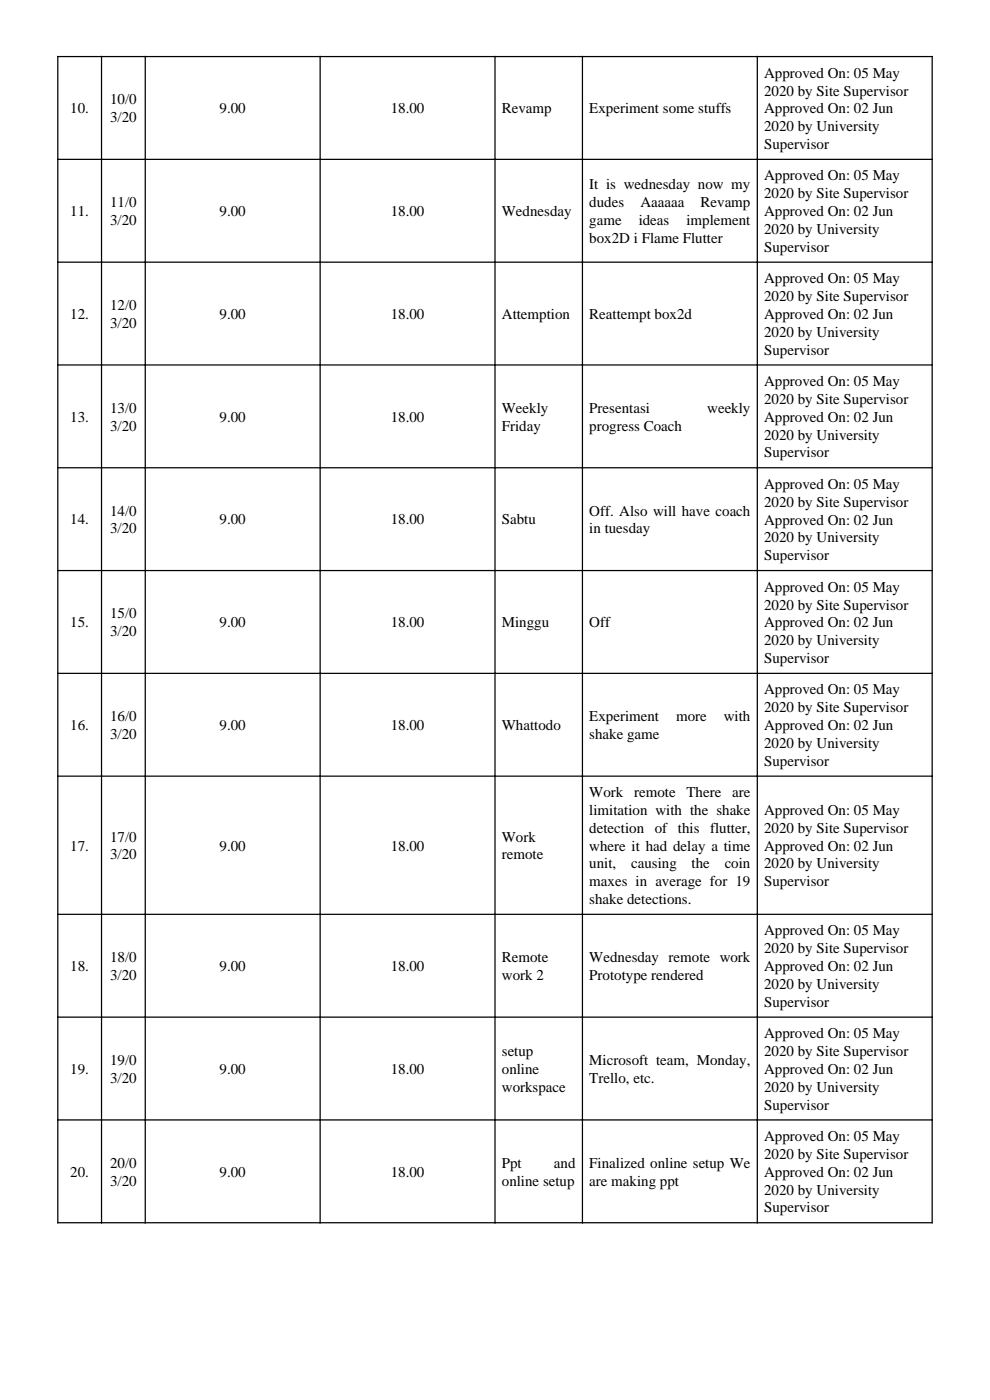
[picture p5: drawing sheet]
<svg xmlns="http://www.w3.org/2000/svg" width="210mm" height="297mm" viewBox="0 0 210 297" stroke-linecap="round" stroke-linejoin="round" font-family="sans-serif">
<defs><g id="words">
<g font-size="3.2">
<text x="162.1" y="16.5">Approved On: 05 May</text>
<text x="23.4" y="22.1">10/0</text>
<text x="162.1" y="20.3">2020 by Site Supervisor</text>
<text x="14.9" y="24">10.</text>
<text x="23.4" y="25.9">3/20</text>
<text x="46.6" y="24">9.00</text>
<text x="82.9" y="24">18.00</text>
<text x="106.5" y="24">Revamp</text>
<text x="125" y="24">Experiment some stuffs</text>
<text x="162.1" y="24.1">Approved On: 02 Jun</text>
<text x="162.1" y="27.8">2020 by University</text>
<text x="162.1" y="31.6">Supervisor</text>
<text x="125" y="40.2">It is wednesday now my</text>
<text x="162.1" y="38.3">Approved On: 05 May</text>
<text x="14.9" y="45.8">11.</text>
<text x="23.4" y="44">11/0</text>
<text x="23.4" y="47.7">3/20</text>
<text x="46.6" y="45.8">9.00</text>
<text x="82.9" y="45.8">18.00</text>
<text x="106.5" y="45.8">Wednesday</text>
<text x="125" y="44">dudes</text>
<text x="125" y="47.7">game</text>
<text x="135.5" y="47.7">ideas</text>
<text x="135.8" y="44">Aaaaaa</text>
<text x="145.6" y="47.7">implement</text>
<text x="148.6" y="44">Revamp</text>
<text x="162.1" y="42.1">2020 by Site Supervisor</text>
<text x="162.1" y="45.9">Approved On: 02 Jun</text>
<text x="125" y="51.5">box2D i Flame Flutter</text>
<text x="162.1" y="49.6">2020 by University</text>
<text x="162.1" y="53.4">Supervisor</text>
<text x="23.4" y="65.8">12/0</text>
<text x="162.1" y="60.1">Approved On: 05 May</text>
<text x="162.1" y="63.9">2020 by Site Supervisor</text>
<text x="14.9" y="67.7">12.</text>
<text x="23.4" y="69.5">3/20</text>
<text x="46.6" y="67.7">9.00</text>
<text x="82.9" y="67.7">18.00</text>
<text x="106.5" y="67.7">Attemption</text>
<text x="125" y="67.7">Reattempt box2d</text>
<text x="162.1" y="67.7">Approved On: 02 Jun</text>
<text x="162.1" y="71.4">2020 by University</text>
<text x="162.1" y="75.2">Supervisor</text>
<text x="162.1" y="81.9">Approved On: 05 May</text>
<text x="14.9" y="89.5">13.</text>
<text x="23.4" y="87.6">13/0</text>
<text x="46.6" y="89.5">9.00</text>
<text x="82.9" y="89.5">18.00</text>
<text x="106.5" y="87.6">Weekly</text>
<text x="125" y="87.6">Presentasi</text>
<text x="150" y="87.6">weekly</text>
<text x="162.1" y="85.7">2020 by Site Supervisor</text>
<text x="162.1" y="89.5">Approved On: 02 Jun</text>
<text x="23.4" y="91.3">3/20</text>
<text x="106.5" y="91.3">Friday</text>
<text x="125" y="91.3">progress Coach</text>
<text x="162.1" y="93.3">2020 by University</text>
<text x="162.1" y="97">Supervisor</text>
<text x="162.1" y="103.7">Approved On: 05 May</text>
<text x="162.1" y="107.5">2020 by Site Supervisor</text>
<text x="14.9" y="111.3">14.</text>
<text x="23.4" y="109.4">14/0</text>
<text x="23.4" y="113.2">3/20</text>
<text x="46.6" y="111.3">9.00</text>
<text x="82.9" y="111.3">18.00</text>
<text x="106.5" y="111.3">Sabtu</text>
<text x="125" y="109.4">Off. Also will have coach</text>
<text x="125" y="113.2">in tuesday</text>
<text x="162.1" y="111.3">Approved On: 02 Jun</text>
<text x="162.1" y="115.1">2020 by University</text>
<text x="162.1" y="118.8">Supervisor</text>
<text x="162.1" y="125.5">Approved On: 05 May</text>
<text x="23.4" y="131.2">15/0</text>
<text x="162.1" y="129.3">2020 by Site Supervisor</text>
<text x="14.9" y="133.1">15.</text>
<text x="23.4" y="135">3/20</text>
<text x="46.6" y="133.1">9.00</text>
<text x="82.9" y="133.1">18.00</text>
<text x="106.5" y="133.1">Minggu</text>
<text x="125" y="133.1">Off</text>
<text x="162.1" y="133.1">Approved On: 02 Jun</text>
<text x="162.1" y="136.9">2020 by University</text>
<text x="162.1" y="140.6">Supervisor</text>
<text x="162.1" y="147.3">Approved On: 05 May</text>
<text x="14.9" y="154.9">16.</text>
<text x="23.4" y="153">16/0</text>
<text x="46.6" y="154.9">9.00</text>
<text x="82.9" y="154.9">18.00</text>
<text x="106.5" y="154.9">Whattodo</text>
<text x="125" y="153">Experiment</text>
<text x="143.4" y="153">more</text>
<text x="153.5" y="153">with</text>
<text x="162.1" y="151.1">2020 by Site Supervisor</text>
<text x="162.1" y="154.9">Approved On: 02 Jun</text>
<text x="23.4" y="156.8">3/20</text>
<text x="125" y="156.8">shake game</text>
<text x="162.1" y="158.7">2020 by University</text>
<text x="162.1" y="162.4">Supervisor</text>
<text x="125" y="169.1">Work</text>
<text x="125" y="172.9">limitation with the shake</text>
<text x="134.5" y="169.1">remote</text>
<text x="145.6" y="169.1">There</text>
<text x="155.3" y="169.1">are</text>
<text x="162.1" y="172.9">Approved On: 05 May</text>
<text x="23.4" y="178.6">17/0</text>
<text x="106.5" y="178.6">Work</text>
<text x="125" y="176.7">detection</text>
<text x="138.9" y="176.7">of this</text>
<text x="150.6" y="176.7">flutter,</text>
<text x="162.1" y="176.7">2020 by Site Supervisor</text>
<text x="14.9" y="180.4">17.</text>
<text x="23.4" y="182.3">3/20</text>
<text x="46.6" y="180.4">9.00</text>
<text x="82.9" y="180.4">18.00</text>
<text x="106.5" y="182.3">remote</text>
<text x="125" y="180.4">where it had delay a time</text>
<text x="125" y="184.2">unit,</text>
<text x="133.9" y="184.2">causing</text>
<text x="146.7" y="184.2">the</text>
<text x="153.7" y="184.2">coin</text>
<text x="162.1" y="180.5">Approved On: 02 Jun</text>
<text x="162.1" y="184.2">2020 by University</text>
<text x="125" y="188">maxes in average for 19</text>
<text x="125" y="191.8">shake detections.</text>
<text x="162.1" y="188">Supervisor</text>
<text x="162.1" y="198.4">Approved On: 05 May</text>
<text x="162.1" y="202.2">2020 by Site Supervisor</text>
<text x="14.9" y="206">18.</text>
<text x="23.4" y="204.1">18/0</text>
<text x="23.4" y="207.9">3/20</text>
<text x="46.6" y="206">9.00</text>
<text x="82.9" y="206">18.00</text>
<text x="106.5" y="204.1">Remote</text>
<text x="106.5" y="207.9">work 2</text>
<text x="125" y="204.1">Wednesday remote work</text>
<text x="125" y="207.9">Prototype rendered</text>
<text x="162.1" y="206">Approved On: 02 Jun</text>
<text x="162.1" y="209.8">2020 by University</text>
<text x="162.1" y="213.6">Supervisor</text>
<text x="162.1" y="220.3">Approved On: 05 May</text>
<text x="14.9" y="227.8">19.</text>
<text x="23.4" y="225.9">19/0</text>
<text x="46.6" y="227.8">9.00</text>
<text x="82.9" y="227.8">18.00</text>
<text x="106.5" y="224">setup</text>
<text x="106.5" y="227.8">online</text>
<text x="125" y="225.9">Microsoft team, Monday,</text>
<text x="162.1" y="224.1">2020 by Site Supervisor</text>
<text x="162.1" y="227.8">Approved On: 02 Jun</text>
<text x="23.4" y="229.7">3/20</text>
<text x="106.5" y="231.6">workspace</text>
<text x="125" y="229.7">Trello, etc.</text>
<text x="162.1" y="231.6">2020 by University</text>
<text x="162.1" y="235.4">Supervisor</text>
<text x="162.1" y="242.1">Approved On: 05 May</text>
<text x="162.1" y="245.9">2020 by Site Supervisor</text>
<text x="14.9" y="249.6">20.</text>
<text x="23.4" y="247.7">20/0</text>
<text x="23.4" y="251.5">3/20</text>
<text x="46.6" y="249.6">9.00</text>
<text x="82.9" y="249.6">18.00</text>
<text x="106.5" y="247.7">Ppt</text>
<text x="106.5" y="251.5">online setup</text>
<text x="117.5" y="247.7">and</text>
<text x="125" y="247.7">Finalized online setup We</text>
<text x="125" y="251.5">are making ppt</text>
<text x="162.1" y="249.6">Approved On: 02 Jun</text>
<text x="162.1" y="253.4">2020 by University</text>
<text x="162.1" y="257.2">Supervisor</text>
</g>
</g></defs>
<g fill="none" stroke="#000" stroke-width=".26">
<path d="M12.1 12h185.8M12.3 11.9v247.6M21.5 11.9v247.6M30.8 11.9v247.6M67.9 11.9v247.6M105 11.9v247.6M123.5 11.9v247.6M160.6 11.9v247.6M197.7 11.9v247.6M12.1 33.8h185.8M12.1 55.6h185.8M12.1 77.4h185.8"/>
<path d="M12.1 99.2h185.8M12.1 121h185.8M12.1 142.8h185.8M12.1 164.7h185.8M12.1 194h185.8M12.1 215.8h185.8M12.1 237.6h185.8M12.1 259.4h185.8"/>
</g>
<use href="#words"/>
</svg>
